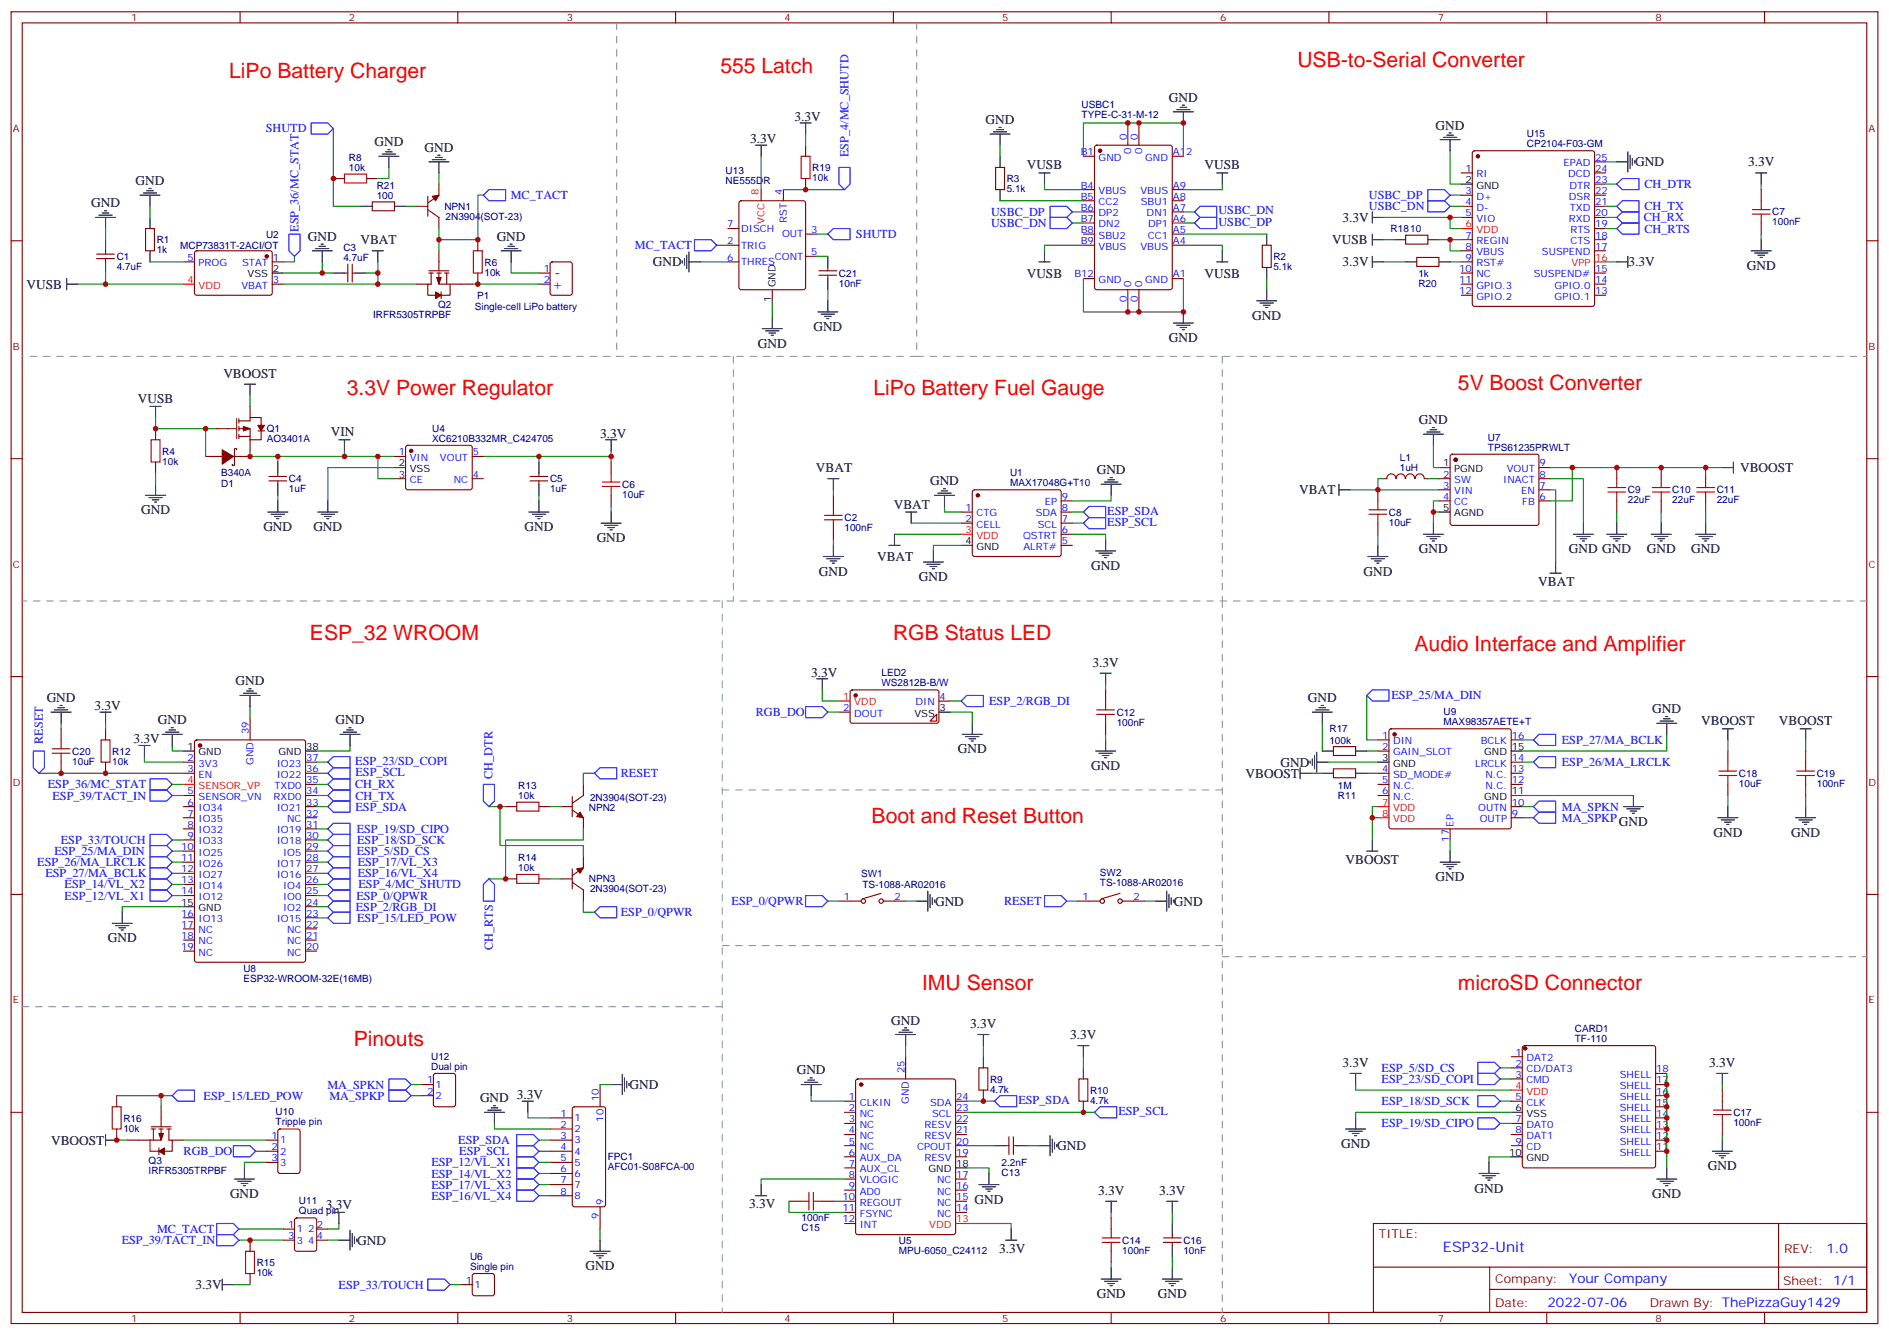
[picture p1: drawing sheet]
<svg xmlns="http://www.w3.org/2000/svg" width="600mm" height="424mm" viewBox="0 0 600 424" stroke-linecap="round" stroke-linejoin="round" font-family="sans-serif">
<defs><g id="words">
<g font-size="6.7" fill="#f00">
<text x="228.7" y="23.1">555 Latch</text>
<text x="411.9" y="21.4">USB-to-Serial Converter</text>
<text x="72.8" y="24.9">LiPo Battery Charger</text>
<text x="110.1" y="125.4">3.3V Power Regulator</text>
<text x="277.3" y="125.4">LiPo Battery Fuel Gauge</text>
<text x="462.9" y="123.7">5V Boost Converter</text>
<text x="98.4" y="203.1">ESP_32 WROOM</text>
<text x="283.5" y="203.1">RGB Status LED</text>
<text x="449.1" y="206.6">Audio Interface and Amplifier</text>
<text x="276.7" y="261.3">Boot and Reset Button</text>
<text x="292.8" y="314.2">IMU Sensor</text>
<text x="462.9" y="314.2">microSD Connector</text>
<text x="112.3" y="331.8">Pinouts</text>
</g>
<text font-size="4.6" fill="#00f" x="458.1" y="397.3">ESP32-Unit</text>
<g font-size="4.2">
<text x="371.1" y="32.3">GND</text>
<text x="252.2" y="38.3">3.3V</text>
<text x="312.9" y="39.4">GND</text>
<text x="455.8" y="41.1">GND</text>
<text x="118.9" y="46.4">GND</text>
<text x="238.1" y="45.4">3.3V</text>
<text x="134.8" y="48.1">GND</text>
<text x="326" y="53.8">VUSB</text>
<text x="382.4" y="53.8">VUSB</text>
<text x="519.1" y="52.8">GND</text>
<text x="555" y="52.8">3.3V</text>
<text x="43" y="58.7">GND</text>
<text x="28.9" y="65.8">GND</text>
<text x="426.2" y="70.4">3.3V</text>
<text x="97.7" y="76.4">GND</text>
<text x="114.4" y="77.5">VBAT</text>
<text x="157.7" y="76.4">GND</text>
<text x="423" y="77.5">VUSB</text>
<text x="207.3" y="84.5">GND</text>
<text x="326" y="88.1">VUSB</text>
<text x="382.4" y="88.1">VUSB</text>
<text x="426.2" y="84.5">3.3V</text>
<text x="517" y="84.6">3.3V</text>
<text x="554.6" y="85.6">GND</text>
<text x="8.5" y="91.6">VUSB</text>
<text x="397.6" y="101.5">GND</text>
<text x="258.2" y="105">GND</text>
<text x="240.6" y="110.3">GND</text>
<text x="371.1" y="108.6">GND</text>
<text x="70.9" y="119.8">VBOOST</text>
<text x="43.7" y="127.9">VUSB</text>
<text x="450.5" y="134.6">GND</text>
<text x="105" y="138.4">VIN</text>
<text x="190.5" y="138.9">3.3V</text>
<text x="259.1" y="149.8">VBAT</text>
<text x="552.4" y="149.8">VBOOST</text>
<text x="295.3" y="154">GND</text>
<text x="348.2" y="150.5">GND</text>
<text x="283.7" y="161.4">VBAT</text>
<text x="412.5" y="156.9">VBAT</text>
<text x="44.8" y="163.2">GND</text>
<text x="83.6" y="168.5">GND</text>
<text x="99.5" y="168.5">GND</text>
<text x="166.5" y="168.6">GND</text>
<text x="189.4" y="172.1">GND</text>
<text x="278.5" y="178.1">VBAT</text>
<text x="450.5" y="175.6">GND</text>
<text x="498.1" y="175.6">GND GND</text>
<text x="522.8" y="175.6">GND</text>
<text x="536.9" y="175.6">GND</text>
<text x="260" y="182.7">GND</text>
<text x="291.7" y="184.4">GND</text>
<text x="346.4" y="180.9">GND</text>
<text x="432.9" y="182.7">GND</text>
<text x="488.4" y="185.9">VBAT</text>
<text x="257.5" y="214.7">3.3V</text>
<text x="346.8" y="211.6">3.3V</text>
<text x="74.8" y="217.5">GND</text>
<text x="14.8" y="222.8">GND</text>
<text x="30" y="225.3">3.3V</text>
<text x="415.2" y="222.8">GND</text>
<text x="524.6" y="226.3">GND</text>
<text x="50.1" y="229.8">GND</text>
<text x="106.5" y="229.8">GND</text>
<text x="540.1" y="230.2">VBOOST</text>
<text x="564.8" y="230.2">VBOOST</text>
<text x="42.3" y="235.9">3.3V</text>
<text x="304.1" y="239.1">GND</text>
<text x="346.4" y="244.4">GND</text>
<text x="406.6" y="243.3">GND</text>
<text x="395.5" y="246.8">VBOOST</text>
<text x="514" y="262">GND</text>
<text x="544" y="265.6">GND</text>
<text x="568.7" y="265.6">GND</text>
<text x="427.2" y="274">VBOOST</text>
<text x="455.8" y="279.7">GND</text>
<text x="296.9" y="287.4">GND</text>
<text x="372.7" y="287.4">GND</text>
<text x="34.2" y="299.1">GND</text>
<text x="282.9" y="325.1">GND</text>
<text x="308" y="326.2">3.3V</text>
<text x="339.8" y="329.7">3.3V</text>
<text x="252.9" y="340.9">GND</text>
<text x="426.2" y="338.6">3.3V</text>
<text x="542.6" y="338.6">3.3V</text>
<text x="199.8" y="345.6">GND</text>
<text x="152.4" y="349.8">GND</text>
<text x="164" y="348.8">3.3V</text>
<text x="16.2" y="363.3">VBOOST</text>
<text x="335.7" y="365">GND</text>
<text x="425.8" y="364.4">GND</text>
<text x="542.2" y="371.4">GND</text>
<text x="73" y="380.2">GND</text>
<text x="103.4" y="383.6">3.3V</text>
<text x="237.9" y="383.4">3.3V</text>
<text x="309.4" y="382">GND</text>
<text x="348.6" y="379.1">3.3V</text>
<text x="368" y="379.1">3.3V</text>
<text x="468.1" y="378.5">GND</text>
<text x="524.6" y="380.2">GND</text>
<text x="113.4" y="395">GND</text>
<text x="317.2" y="397.5">3.3V</text>
<text x="185.9" y="403.2">GND</text>
<text x="62" y="409.1">3.3V</text>
<text x="348.2" y="412">GND</text>
<text x="367.6" y="412">GND</text>
</g>
<g font-size="4.2" fill="#00f">
<text x="176" y="88.1">-</text>
<text x="175.3" y="91.6">+</text>
<text x="579.8" y="397.5">1.0</text>
<text x="498.2" y="407.1">Your Company</text>
<text x="491.3" y="414.9">2022-07-06</text>
</g>
<g font-size="3.9" fill="#00f">
<text x="84.4" y="42">SHUTD</text>
<text x="269.4" y="49.9" transform="rotate(-90 269.4 49.9)">ESP_4/MC_SHUTD</text>
<text x="522.1" y="59.7">CH_DTR</text>
<text x="162.2" y="63.2">MC_TACT</text>
<text x="434.6" y="63.2">USBC_DP</text>
<text x="314.7" y="68.5">USBC_DP</text>
<text x="386.8" y="68">USBC_DN</text>
<text x="386.8" y="71.6">USBC_DP</text>
<text x="434.6" y="66.7">USBC_DN</text>
<text x="521.9" y="70.2">CH_RX</text>
<text x="522.1" y="66.7">CH_TX</text>
<text x="94.8" y="73.6" transform="rotate(-90 94.8 73.6)">ESP_36/MC_STAT</text>
<text x="271.7" y="75.6">SHUTD</text>
<text x="314.7" y="72">USBC_DN</text>
<text x="522.1" y="73.8">CH_RTS</text>
<text x="201.6" y="79">MC_TACT</text>
<text x="351.5" y="163.3">ESP_SDA</text>
<text x="351.5" y="166.8">ESP_SCL</text>
<text x="441.8" y="222">ESP_25/MA_DIN</text>
<text x="240" y="227.3">RGB_DO</text>
<text x="314" y="223.7">ESP_2/RGB_DI</text>
<text x="13.6" y="236.1" transform="rotate(-90 13.6 236.1)">RESET</text>
<text x="495.9" y="236.1">ESP_27/MA_BCLK</text>
<text x="112.8" y="242.8">ESP_23/SD_COPI</text>
<text x="495.9" y="243.1">ESP_26/MA_LRCLK</text>
<text x="15.2" y="250.2">ESP_36/MC_STAT</text>
<text x="112.7" y="250.2">CH_RX</text>
<text x="112.9" y="246.3">ESP_SCL</text>
<text x="156.4" y="247.2" transform="rotate(-90 156.4 247.2)">CH_DTR</text>
<text x="197.1" y="246.7">RESET</text>
<text x="16.7" y="253.7">ESP_39/TACT_IN</text>
<text x="112.9" y="253.7">CH_TX</text>
<text x="112.9" y="257.2">ESP_SDA</text>
<text x="495.9" y="257.2">MA_SPKN</text>
<text x="495.9" y="260.8">MA_SPKP</text>
<text x="19.3" y="267.8">ESP_33/TOUCH</text>
<text x="113.3" y="264.3">ESP_19/SD_CIPO</text>
<text x="113.4" y="267.8">ESP_18/SD_SCK</text>
<text x="11.8" y="274.9">ESP_26/MA_LRCLK</text>
<text x="17.3" y="271.4">ESP_25/MA_DIN</text>
<text x="113.2" y="271.4">ESP_5/SD_CS</text>
<text x="113.6" y="274.9">ESP_17/VL_X3</text>
<text x="14.4" y="278.4">ESP_27/MA_BCLK</text>
<text x="20.5" y="282">ESP_14/VL_X2</text>
<text x="113.6" y="278.4">ESP_16/VL_X4</text>
<text x="113.8" y="281.9">ESP_4/MC_SHUTD</text>
<text x="20.5" y="285.5">ESP_12/VL_X1</text>
<text x="113.1" y="285.5">ESP_0/QPWR</text>
<text x="232.3" y="287.2">ESP_0/QPWR</text>
<text x="318.8" y="287.2">RESET</text>
<text x="113" y="289">ESP_2/RGB_DI</text>
<text x="113.4" y="292.5">ESP_15/LED_POW</text>
<text x="197.1" y="290.8">ESP_0/QPWR</text>
<text x="156.5" y="301.5" transform="rotate(-90 156.5 301.5)">CH_RTS</text>
<text x="438.6" y="340.1">ESP_5/SD_CS</text>
<text x="103.9" y="345.4">MA_SPKN</text>
<text x="438.6" y="343.7">ESP_23/SD_COPI</text>
<text x="64.6" y="348.9">ESP_15/LED_POW</text>
<text x="104.6" y="349">MA_SPKP</text>
<text x="323.3" y="350.3">ESP_SDA</text>
<text x="355.1" y="353.8">ESP_SCL</text>
<text x="438.6" y="350.7">ESP_18/SD_SCK</text>
<text x="438.6" y="357.8">ESP_19/SD_CIPO</text>
<text x="145.5" y="363.1">ESP_SDA</text>
<text x="58.3" y="366.6">RGB_DO</text>
<text x="136.9" y="370.1">ESP_12/VL_X1</text>
<text x="145.8" y="366.6">ESP_SCL</text>
<text x="136.9" y="373.7">ESP_14/VL_X2</text>
<text x="136.9" y="377.2">ESP_17/VL_X3</text>
<text x="136.9" y="380.7">ESP_16/VL_X4</text>
<text x="38.6" y="394.8">ESP_39/TACT_IN</text>
<text x="49.9" y="391.3">MC_TACT</text>
<text x="107.5" y="408.9">ESP_33/TOUCH</text>
</g>
<g font-size="3.9" fill="#800">
<text x="437.8" y="392.9">TITLE:</text>
<text x="566.4" y="397.5">REV:</text>
<text x="474.7" y="407.1">Company:</text>
<text x="566.1" y="407.7">Sheet: 1/1</text>
<text x="474.7" y="414.7">Date:</text>
<text x="523.7" y="414.8">Drawn By: ThePizzaGuy1429</text>
</g>
<g font-size="3.2" fill="#800">
<text x="41.6" y="6.7">1</text>
<text x="110.8" y="6.7">2</text>
<text x="179.9" y="6.7">3</text>
<text x="249.1" y="6.7">4</text>
<text x="318.2" y="6.7">5</text>
<text x="387.3" y="6.7">6</text>
<text x="456.5" y="6.7">7</text>
<text x="525.6" y="6.7">8</text>
<text x="4.1" y="41.8">A</text>
<text x="593.2" y="41.8">A</text>
<text x="4.1" y="111">B</text>
<text x="593.2" y="111">B</text>
<text x="4.1" y="180.1">C</text>
<text x="593.2" y="180.1">C</text>
<text x="4.1" y="249.3">D</text>
<text x="593.2" y="249.3">D</text>
<text x="4.1" y="318.4">E</text>
<text x="593.2" y="318.4">E</text>
<text x="41.6" y="419.5">1</text>
<text x="110.8" y="419.5">2</text>
<text x="179.9" y="419.5">3</text>
<text x="249.1" y="419.5">4</text>
<text x="318.2" y="419.5">5</text>
<text x="387.3" y="419.5">6</text>
<text x="456.5" y="419.5">7</text>
<text x="525.6" y="419.5">8</text>
</g>
<g font-size="3.2" fill="#000080">
<text x="343.4" y="34.2">USBC1</text>
<text x="343.4" y="37.4">TYPE-C-31-M-12</text>
<text x="484.7" y="46.6">CP2104-F03-GM</text>
<text x="484.7" y="43.4">U15</text>
<text x="110.8" y="51">R8</text>
<text x="110.8" y="54.2">10k</text>
<text x="119.6" y="59.8">R21</text>
<text x="230.4" y="58.4">NE555DR</text>
<text x="230.4" y="55.2">U13</text>
<text x="257.9" y="57.4">10k</text>
<text x="257.9" y="54.3">R19</text>
<text x="319.6" y="57.8">R3</text>
<text x="119.6" y="63">100</text>
<text x="319.6" y="61">5.1k</text>
<text x="141.1" y="66.6">NPN1</text>
<text x="141.5" y="69.8">2N3904(SOT-23)</text>
<text x="562.7" y="71.5">100nF</text>
<text x="562.7" y="68.4">C7</text>
<text x="49.7" y="77.2">R1</text>
<text x="84.5" y="75.4">U2</text>
<text x="441.5" y="73.7">R1810</text>
<text x="37" y="82.5">C1</text>
<text x="49.7" y="80.4">1k</text>
<text x="57.2" y="79">MCP73831T-2ACI/OT</text>
<text x="109" y="82.8">4.7uF</text>
<text x="109" y="79.6">C3</text>
<text x="404.3" y="82.5">R2</text>
<text x="37" y="85.7">4.7uF</text>
<text x="153.8" y="87.4">10k</text>
<text x="153.8" y="84.3">R6</text>
<text x="266.3" y="87.8">C21</text>
<text x="404.3" y="85.7">5.1k</text>
<text x="450.3" y="88.1">1k</text>
<text x="151.4" y="94.8">P1</text>
<text x="266.3" y="90.9">10nF</text>
<text x="450.3" y="91.2">R20</text>
<text x="118.4" y="101">IRFR5305TRPBF</text>
<text x="139.1" y="97.7">Q2</text>
<text x="150.7" y="98.4">Single-cell LiPo battery</text>
<text x="84.7" y="137.2">Q1</text>
<text x="137.2" y="137">U4</text>
<text x="84.7" y="140.4">AO3401A</text>
<text x="137.2" y="140.1">XC6210B332MR_C424705</text>
<text x="472.4" y="143.1">TPS61235PRWLT</text>
<text x="472.4" y="140">U7</text>
<text x="51.5" y="147.4">10k</text>
<text x="51.5" y="144.2">R4</text>
<text x="444.4" y="149.3">1uH</text>
<text x="444.4" y="146.1">L1</text>
<text x="70.2" y="151.2">B340A</text>
<text x="70.2" y="154.4">D1</text>
<text x="91.7" y="153.1">C4</text>
<text x="174.6" y="153.1">C5</text>
<text x="197.6" y="154.8">C6</text>
<text x="320.7" y="154.3">MAX17048G+T10</text>
<text x="320.7" y="151.2">U1</text>
<text x="91.7" y="156.2">1uF</text>
<text x="174.6" y="156.2">1uF</text>
<text x="197.6" y="158">10uF</text>
<text x="516.8" y="159.7">22uF</text>
<text x="516.8" y="156.6">C9</text>
<text x="530.9" y="159.7">22uF</text>
<text x="530.9" y="156.6">C10</text>
<text x="545" y="159.7">22uF</text>
<text x="545" y="156.6">C11</text>
<text x="268.1" y="165.4">C2</text>
<text x="441" y="166.8">10uF</text>
<text x="441" y="163.6">C8</text>
<text x="268.1" y="168.5">100nF</text>
<text x="279.9" y="214.5">LED2</text>
<text x="279.9" y="217.7">WS2812B-B/W</text>
<text x="354.5" y="227.1">C12</text>
<text x="458.3" y="226.9">U9</text>
<text x="354.5" y="230.3">100nF</text>
<text x="422.1" y="232.4">R17</text>
<text x="458.3" y="230">MAX98357AETE+T</text>
<text x="22.9" y="239.5">C20</text>
<text x="35.6" y="239.5">R12</text>
<text x="422.1" y="236">100k</text>
<text x="22.9" y="242.7">10uF</text>
<text x="35.6" y="242.7">10k</text>
<text x="164.5" y="250.3">R13</text>
<text x="424.8" y="250.3">1M</text>
<text x="552.1" y="249.7">10uF</text>
<text x="552.1" y="246.5">C18</text>
<text x="576.8" y="249.7">100nF</text>
<text x="576.8" y="246.5">C19</text>
<text x="164.5" y="253.5">10k</text>
<text x="186.9" y="257.3">NPN2</text>
<text x="187.3" y="254.1">2N3904(SOT-23)</text>
<text x="424.8" y="253.5">R11</text>
<text x="164.5" y="273.3">R14</text>
<text x="164.5" y="276.4">10k</text>
<text x="186.9" y="280">NPN3</text>
<text x="273.4" y="278.2">SW1</text>
<text x="273.8" y="281.8">TS-1088-AR02016</text>
<text x="349.2" y="281.2">TS-1088-AR02016</text>
<text x="349.2" y="278">SW2</text>
<text x="187.3" y="283.2">2N3904(SOT-23)</text>
<text x="77.3" y="311.6">ESP32-WROOM-32E(16MB)</text>
<text x="77.3" y="308.5">U8</text>
<text x="500" y="327.5">CARD1</text>
<text x="500" y="330.6">TF-110</text>
<text x="136.9" y="339.5">Dual pin</text>
<text x="136.9" y="336.3">U12</text>
<text x="314.3" y="346.7">4.7k</text>
<text x="314.3" y="343.6">R9</text>
<text x="346.1" y="347.1">R10</text>
<text x="87.5" y="354">U10</text>
<text x="346.1" y="350.3">4.7k</text>
<text x="39.2" y="359.1">10k</text>
<text x="39.2" y="355.9">R16</text>
<text x="87.5" y="357.1">Tripple pin</text>
<text x="550.3" y="357.3">100nF</text>
<text x="550.3" y="354.1">C17</text>
<text x="47.2" y="369.3">Q3</text>
<text x="193" y="371.3">AFC01-S08FCA-00</text>
<text x="193" y="368.2">FPC1</text>
<text x="318" y="369.9">2.2nF</text>
<text x="47.2" y="372.6">IRFR5305TRPBF</text>
<text x="318" y="373.1">C13</text>
<text x="94.9" y="382.1">U11</text>
<text x="94.9" y="385.3">Quad pin</text>
<text x="254.5" y="387.6">100nF</text>
<text x="254.5" y="390.7">C15</text>
<text x="285.4" y="394.7">U5</text>
<text x="356.3" y="394.7">C14</text>
<text x="375.7" y="394.7">C16</text>
<text x="81.5" y="401.8">R15</text>
<text x="149.2" y="399.7">U6</text>
<text x="285.4" y="398">MPU-6050_C24112</text>
<text x="356.3" y="397.9">100nF</text>
<text x="375.7" y="397.9">10nF</text>
<text x="81.5" y="404.9">10k</text>
<text x="149.2" y="402.9">Single pin</text>
</g>
<g font-size="3.2" fill="#00f">
<text x="357.7" y="44.3" transform="rotate(-90 357.7 44.3)">0</text>
<text x="361.2" y="44.3" transform="rotate(-90 361.2 44.3)">0</text>
<text x="343.1" y="49.2">B1</text>
<text x="348.8" y="51">GND</text>
<text x="359.1" y="48.8" transform="rotate(-90 359.1 48.8)">0</text>
<text x="362.7" y="48.8" transform="rotate(-90 362.7 48.8)">0</text>
<text x="363.6" y="51">GND</text>
<text x="372.4" y="49.2">A12</text>
<text x="496.4" y="52.8">EPAD</text>
<text x="506.4" y="51">25</text>
<text x="343.1" y="59.8">B4</text>
<text x="372.4" y="59.8">A9</text>
<text x="465.2" y="54.5">1</text>
<text x="468.7" y="56.3">RI</text>
<text x="497.8" y="56.3">DCD</text>
<text x="498.3" y="59.8">DTR</text>
<text x="506.4" y="58.1">23</text>
<text x="506.4" y="54.5">24</text>
<text x="248.4" y="61.9" transform="rotate(-90 248.4 61.9)">4</text>
<text x="343.1" y="63.4">B5</text>
<text x="348.8" y="61.6">VBUS</text>
<text x="348.8" y="65.1">CC2</text>
<text x="362" y="61.6">VBUS</text>
<text x="362.2" y="65.1">SBU1</text>
<text x="372.4" y="63.4">A8</text>
<text x="465.2" y="61.6">3</text>
<text x="465.2" y="65.1">4</text>
<text x="468.7" y="63.4">D+</text>
<text x="498.1" y="63.4">DSR</text>
<text x="506.4" y="65.1">21</text>
<text x="506.4" y="61.6">22</text>
<text x="249.8" y="70.7" transform="rotate(-90 249.8 70.7)">RST</text>
<text x="343.1" y="66.9">B6</text>
<text x="343.1" y="70.4">B7</text>
<text x="348.8" y="68.7">DP2</text>
<text x="364" y="68.7">DN1</text>
<text x="372.4" y="70.4">A6</text>
<text x="372.4" y="66.9">A7</text>
<text x="465.2" y="68.7">5</text>
<text x="468.7" y="66.9">D-</text>
<text x="468.7" y="70.4">VIO</text>
<text x="498.1" y="70.4">RXD</text>
<text x="498.4" y="66.9">TXD</text>
<text x="506.4" y="68.7">20</text>
<text x="230.8" y="72.2">7</text>
<text x="230.8" y="77.5">2</text>
<text x="235.3" y="73.6">DISCH</text>
<text x="248.3" y="75.4">OUT</text>
<text x="257.5" y="73.9">3</text>
<text x="343.1" y="73.9">B8</text>
<text x="343.1" y="77.5">B9</text>
<text x="348.8" y="72.2">DN2</text>
<text x="348.8" y="75.7">SBU2</text>
<text x="364.4" y="75.7">CC1</text>
<text x="364.5" y="72.2">DP1</text>
<text x="372.4" y="77.5">A4</text>
<text x="372.4" y="73.9">A5</text>
<text x="465.2" y="75.7">7</text>
<text x="468.7" y="77.5">REGIN</text>
<text x="498.6" y="77.5">CTS</text>
<text x="498.6" y="73.9">RTS</text>
<text x="506.4" y="75.7">18</text>
<text x="506.4" y="72.2">19</text>
<text x="59.5" y="82.8">5</text>
<text x="86.6" y="82.8">1</text>
<text x="230.8" y="82.8">6</text>
<text x="235.3" y="78.9">TRIG</text>
<text x="246" y="82.4">CONT</text>
<text x="257.5" y="81">5</text>
<text x="348.8" y="79.2">VBUS</text>
<text x="362" y="79.2">VBUS</text>
<text x="465.2" y="79.2">8</text>
<text x="465.2" y="82.8">9</text>
<text x="468.7" y="81">VBUS</text>
<text x="489.5" y="81">SUSPEND</text>
<text x="506.4" y="79.2">17</text>
<text x="63" y="84.5">PROG</text>
<text x="76.9" y="84.5">STAT</text>
<text x="86.6" y="89.8">3</text>
<text x="172.6" y="86.3">1</text>
<text x="172.6" y="89.8">2</text>
<text x="235.3" y="84.2">THRES</text>
<text x="341.1" y="88.1">B12</text>
<text x="348.8" y="89.8">GND</text>
<text x="363.6" y="89.8">GND</text>
<text x="372.4" y="88.1">A1</text>
<text x="463.2" y="86.3">10</text>
<text x="463.2" y="89.8">11</text>
<text x="468.7" y="84.5">RST#</text>
<text x="468.7" y="88.1">NC</text>
<text x="486.9" y="88.1">SUSPEND#</text>
<text x="506.4" y="89.8">14</text>
<text x="506.4" y="86.3">15</text>
<text x="76.7" y="91.6">VBAT</text>
<text x="357.7" y="95.7" transform="rotate(-90 357.7 95.7)">0</text>
<text x="359.1" y="91.2" transform="rotate(-90 359.1 91.2)">0</text>
<text x="361.2" y="95.7" transform="rotate(-90 361.2 95.7)">0</text>
<text x="362.7" y="91.2" transform="rotate(-90 362.7 91.2)">0</text>
<text x="463.2" y="93.3">12</text>
<text x="468.7" y="91.6">GPIO.3</text>
<text x="468.7" y="95.1">GPIO.2</text>
<text x="493.6" y="95.1">GPIO.1</text>
<text x="493.6" y="91.6">GPIO.0</text>
<text x="506.4" y="93.3">13</text>
<text x="126.6" y="144.5">1</text>
<text x="130.1" y="146.3">VIN</text>
<text x="139.7" y="146.3">VOUT</text>
<text x="150.1" y="144.5">5</text>
<text x="478.3" y="149.8">VOUT</text>
<text x="488.8" y="148">9</text>
<text x="126.6" y="151.6">3</text>
<text x="130.1" y="153.3">CE</text>
<text x="144" y="153.3">NC</text>
<text x="150.1" y="151.6">4</text>
<text x="458.2" y="151.6">2</text>
<text x="458.2" y="155.1">3</text>
<text x="461.7" y="153.3">SW</text>
<text x="477.2" y="153.3">INACT</text>
<text x="488.8" y="155.1">7</text>
<text x="488.8" y="151.6">8</text>
<text x="331.7" y="160.4">EP</text>
<text x="337.1" y="158.6">9</text>
<text x="458.2" y="158.6">4</text>
<text x="461.7" y="156.8">VIN</text>
<text x="461.7" y="160.4">CC</text>
<text x="482.9" y="156.8">EN</text>
<text x="483.3" y="160.4">FB</text>
<text x="488.8" y="158.6">6</text>
<text x="306.5" y="162.1">1</text>
<text x="306.5" y="165.7">2</text>
<text x="310" y="163.9">CTG</text>
<text x="310" y="167.4">CELL</text>
<text x="328.8" y="163.9">SDA</text>
<text x="329.4" y="167.4">SCL</text>
<text x="337.1" y="165.7">7</text>
<text x="337.1" y="162.1">8</text>
<text x="324.8" y="171">QSTRT</text>
<text x="337.1" y="172.7">5</text>
<text x="337.1" y="169.2">6</text>
<text x="324.9" y="174.5">ALRT#</text>
<text x="267.7" y="225.6">2</text>
<text x="271.2" y="227.4">DOUT</text>
<text x="290.6" y="223.9">DIN</text>
<text x="298.3" y="222.1">4</text>
<text x="79" y="233" transform="rotate(-90 79 233)">39</text>
<text x="438.8" y="234.5">1</text>
<text x="438.8" y="238">2</text>
<text x="442.3" y="236.2">DIN</text>
<text x="442.3" y="239.7">GAIN_SLOT</text>
<text x="470.1" y="236.2">BCLK</text>
<text x="480" y="234.5">16</text>
<text x="59.5" y="241.5">2</text>
<text x="59.5" y="245">3</text>
<text x="63" y="243.3">3V3</text>
<text x="80.4" y="242.8" transform="rotate(-90 80.4 242.8)">GND</text>
<text x="87.8" y="243.3">IO23</text>
<text x="97.2" y="245">36</text>
<text x="97.2" y="241.5">37</text>
<text x="438.8" y="245">4</text>
<text x="468.3" y="243.3">LRCLK</text>
<text x="480" y="245">13</text>
<text x="480" y="241.5">14</text>
<text x="63" y="246.8">EN</text>
<text x="87.1" y="250.3">TXD0</text>
<text x="87.8" y="246.8">IO22</text>
<text x="97.2" y="248.6">35</text>
<text x="438.8" y="248.6">5</text>
<text x="442.3" y="246.8">SD_MODE#</text>
<text x="442.3" y="250.3">N.C.</text>
<text x="471.6" y="250.3">N.C.</text>
<text x="471.6" y="246.8">N.C.</text>
<text x="480" y="248.6">12</text>
<text x="59.5" y="252.1">5</text>
<text x="59.5" y="255.6">6</text>
<text x="63" y="253.9">SENSOR_VN</text>
<text x="63" y="257.4">IO34</text>
<text x="86.9" y="253.9">RXD0</text>
<text x="87.8" y="257.4">IO21</text>
<text x="97.2" y="255.6">33</text>
<text x="97.2" y="252.1">34</text>
<text x="438.8" y="252.1">6</text>
<text x="442.3" y="253.9">N.C.</text>
<text x="469.3" y="257.4">OUTN</text>
<text x="480" y="255.6">10</text>
<text x="59.5" y="259.2">7</text>
<text x="59.5" y="262.7">8</text>
<text x="63" y="260.9">IO35</text>
<text x="91.1" y="260.9">NC</text>
<text x="97.2" y="262.7">31</text>
<text x="97.2" y="259.2">32</text>
<text x="461.4" y="262.3" transform="rotate(-90 461.4 262.3)">EP</text>
<text x="469.8" y="260.9">OUTP</text>
<text x="480" y="259.2">9</text>
<text x="57.5" y="269.7">10</text>
<text x="59.5" y="266.2">9</text>
<text x="63" y="264.4">IO32</text>
<text x="63" y="268">IO33</text>
<text x="87.8" y="268">IO18</text>
<text x="87.8" y="264.4">IO19</text>
<text x="97.2" y="269.7">29</text>
<text x="97.2" y="266.2">30</text>
<text x="460" y="267.1" transform="rotate(-90 460 267.1)">17</text>
<text x="57.5" y="273.3">11</text>
<text x="63" y="271.5">IO25</text>
<text x="63" y="275">IO26</text>
<text x="87.8" y="275">IO17</text>
<text x="89.9" y="271.5">IO5</text>
<text x="97.2" y="273.3">28</text>
<text x="57.5" y="276.8">12</text>
<text x="57.5" y="280.3">13</text>
<text x="63" y="278.6">IO27</text>
<text x="87.8" y="278.6">IO16</text>
<text x="97.2" y="280.3">26</text>
<text x="97.2" y="276.8">27</text>
<text x="57.5" y="283.8">14</text>
<text x="63" y="282.1">IO14</text>
<text x="63" y="285.6">IO12</text>
<text x="89.9" y="285.6">IO0</text>
<text x="89.9" y="282.1">IO4</text>
<text x="97.2" y="287.4">24</text>
<text x="97.2" y="283.8">25</text>
<text x="267.9" y="285.6">1</text>
<text x="284" y="285.6">2</text>
<text x="343.7" y="285.6">1</text>
<text x="359.8" y="285.6">2</text>
<text x="57.5" y="290.9">16</text>
<text x="63" y="292.7">IO13</text>
<text x="87.8" y="292.7">IO15</text>
<text x="89.9" y="289.1">IO2</text>
<text x="97.2" y="290.9">23</text>
<text x="57.5" y="294.4">17</text>
<text x="57.5" y="298">18</text>
<text x="63" y="296.2">NC</text>
<text x="63" y="299.7">NC</text>
<text x="91.1" y="299.7">NC</text>
<text x="91.1" y="296.2">NC</text>
<text x="97.2" y="298">21</text>
<text x="97.2" y="294.4">22</text>
<text x="57.5" y="301.5">19</text>
<text x="63" y="303.2">NC</text>
<text x="91.1" y="303.2">NC</text>
<text x="97.2" y="301.5">20</text>
<text x="481.1" y="335">1</text>
<text x="287.2" y="340.6" transform="rotate(-90 287.2 340.6)">25</text>
<text x="481.1" y="338.5">2</text>
<text x="484.6" y="336.8">DAT2</text>
<text x="484.6" y="340.3">CD/DAT3</text>
<text x="525.8" y="340.3">18</text>
<text x="135.6" y="343.8">1</text>
<text x="135.6" y="347.3">2</text>
<text x="138.3" y="345.2">1</text>
<text x="481.1" y="342.1">3</text>
<text x="484.6" y="343.8">CMD</text>
<text x="514.2" y="345.6">SHELL</text>
<text x="514.2" y="342.1">SHELL</text>
<text x="525.8" y="347.3">16</text>
<text x="525.8" y="343.8">17</text>
<text x="138.3" y="348.8">2</text>
<text x="190.1" y="349.5" transform="rotate(-90 190.1 349.5)">10</text>
<text x="269.4" y="349.1">1</text>
<text x="269.4" y="352.6">2</text>
<text x="272.9" y="350.9">CLKIN</text>
<text x="288.6" y="350.4" transform="rotate(-90 288.6 350.4)">GND</text>
<text x="295.3" y="350.9">SDA</text>
<text x="303.6" y="352.6">23</text>
<text x="303.6" y="349.1">24</text>
<text x="481.1" y="349.1">5</text>
<text x="484.6" y="350.9">CLK</text>
<text x="514.2" y="352.6">SHELL</text>
<text x="514.2" y="349.1">SHELL</text>
<text x="525.8" y="350.9">15</text>
<text x="177.9" y="354.4">1</text>
<text x="177.9" y="357.9">2</text>
<text x="182.4" y="355.8">1</text>
<text x="182.4" y="359.3">2</text>
<text x="191.6" y="356" transform="rotate(-90 191.6 356)">10</text>
<text x="269.4" y="356.2">3</text>
<text x="269.4" y="359.7">4</text>
<text x="272.9" y="354.4">NC</text>
<text x="272.9" y="357.9">NC</text>
<text x="293.5" y="357.9">RESV</text>
<text x="295.9" y="354.4">SCL</text>
<text x="303.6" y="359.7">21</text>
<text x="303.6" y="356.2">22</text>
<text x="481.1" y="356.2">7</text>
<text x="481.1" y="359.7">8</text>
<text x="484.6" y="357.9">DAT0</text>
<text x="514.2" y="359.7">SHELL</text>
<text x="514.2" y="356.2">SHELL</text>
<text x="525.8" y="357.9">13</text>
<text x="525.8" y="354.4">14</text>
<text x="86.2" y="361.5">1</text>
<text x="86.2" y="365">2</text>
<text x="88.9" y="362.9">1</text>
<text x="177.9" y="361.5">3</text>
<text x="177.9" y="365">4</text>
<text x="182.4" y="362.9">3</text>
<text x="269.4" y="363.2">5</text>
<text x="272.9" y="361.5">NC</text>
<text x="272.9" y="365">NC</text>
<text x="291.2" y="365">CPOUT</text>
<text x="293.5" y="361.5">RESV</text>
<text x="303.6" y="363.2">20</text>
<text x="481.1" y="363.2">9</text>
<text x="484.6" y="361.5">DAT1</text>
<text x="484.6" y="365">CD</text>
<text x="514.2" y="363.2">SHELL</text>
<text x="525.8" y="365">11</text>
<text x="525.8" y="361.5">12</text>
<text x="86.2" y="368.5">3</text>
<text x="88.9" y="366.4">2</text>
<text x="88.9" y="369.9">3</text>
<text x="177.9" y="368.5">5</text>
<text x="182.4" y="366.4">4</text>
<text x="182.4" y="369.9">5</text>
<text x="269.4" y="366.7">6</text>
<text x="269.4" y="370.3">7</text>
<text x="272.9" y="368.5">AUX_DA</text>
<text x="293.5" y="368.5">RESV</text>
<text x="303.6" y="366.7">19</text>
<text x="514.2" y="366.7">SHELL</text>
<text x="177.9" y="372">6</text>
<text x="177.9" y="375.6">7</text>
<text x="182.4" y="373.5">6</text>
<text x="182.4" y="377">7</text>
<text x="269.4" y="373.8">8</text>
<text x="269.4" y="377.3">9</text>
<text x="272.9" y="372">AUX_CL</text>
<text x="272.9" y="375.6">VLOGIC</text>
<text x="297.5" y="375.6">NC</text>
<text x="303.6" y="377.3">16</text>
<text x="303.6" y="373.8">17</text>
<text x="177.9" y="379.1">8</text>
<text x="182.4" y="380.5">8</text>
<text x="191.6" y="382.3" transform="rotate(-90 191.6 382.3)">9</text>
<text x="267.4" y="380.9">10</text>
<text x="272.9" y="379.1">AD0</text>
<text x="272.9" y="382.6">REGOUT</text>
<text x="297.5" y="382.6">NC</text>
<text x="297.5" y="379.1">NC</text>
<text x="303.6" y="380.9">15</text>
<text x="91.5" y="389.7">1</text>
<text x="100.5" y="389.7">2</text>
<text x="190.1" y="386.8" transform="rotate(-90 190.1 386.8)">9</text>
<text x="267.4" y="384.4">11</text>
<text x="267.4" y="387.9">12</text>
<text x="272.9" y="386.2">FSYNC</text>
<text x="272.9" y="389.7">INT</text>
<text x="297.5" y="386.2">NC</text>
<text x="303.6" y="384.4">14</text>
<text x="91.5" y="393.2">3</text>
<text x="94.2" y="391.1">1</text>
<text x="94.2" y="394.6">3</text>
<text x="97.8" y="391.1">2</text>
<text x="97.8" y="394.6">4</text>
<text x="100.5" y="393.2">4</text>
<text x="147.9" y="407.3">1</text>
<text x="150.6" y="408.7">1</text>
</g>
<g font-size="3.2">
<text x="465.2" y="58.1">2</text>
<text x="468.7" y="59.8">GND</text>
<text x="78.6" y="88.1">VSS</text>
<text x="86.6" y="86.3">2</text>
<text x="244.8" y="95.7" transform="rotate(-90 244.8 95.7)">1</text>
<text x="246.2" y="91.2" transform="rotate(-90 246.2 91.2)">GND</text>
<text x="126.6" y="148">2</text>
<text x="130.1" y="149.8">VSS</text>
<text x="458.2" y="148">1</text>
<text x="461.7" y="149.8">PGND</text>
<text x="458.2" y="162.1">5</text>
<text x="461.7" y="163.9">AGND</text>
<text x="306.5" y="172.7">4</text>
<text x="310" y="174.5">GND</text>
<text x="290.3" y="227.4">VSS</text>
<text x="298.3" y="225.6">3</text>
<text x="59.5" y="238">1</text>
<text x="63" y="239.7">GND</text>
<text x="88.4" y="239.7">GND</text>
<text x="97.2" y="238">38</text>
<text x="471.2" y="239.7">GND</text>
<text x="480" y="238">15</text>
<text x="438.8" y="241.5">3</text>
<text x="442.3" y="243.3">GND</text>
<text x="471.2" y="253.9">GND</text>
<text x="480" y="252.1">11</text>
<text x="57.5" y="287.4">15</text>
<text x="63" y="289.1">GND</text>
<text x="481.1" y="352.6">6</text>
<text x="484.6" y="354.4">VSS</text>
<text x="303.6" y="370.3">18</text>
<text x="479.1" y="366.7">10</text>
<text x="484.6" y="368.5">GND</text>
<text x="294.8" y="372">GND</text>
</g>
<g font-size="3.2" fill="#f00">
<text x="240.8" y="61.8" transform="rotate(-90 240.8 61.8)">8</text>
<text x="242.7" y="71" transform="rotate(-90 242.7 71)">VCC</text>
<text x="465.2" y="72.2">6</text>
<text x="468.7" y="73.9">VDD</text>
<text x="506.4" y="82.8">16</text>
<text x="59.5" y="89.8">4</text>
<text x="498.9" y="84.5">VPP</text>
<text x="63" y="91.6">VDD</text>
<text x="306.5" y="169.2">3</text>
<text x="310" y="171">VDD</text>
<text x="267.7" y="222.1">1</text>
<text x="271.2" y="223.9">VDD</text>
<text x="59.5" y="248.6">4</text>
<text x="63" y="250.3">SENSOR_VP</text>
<text x="438.8" y="255.6">7</text>
<text x="442.3" y="257.4">VDD</text>
<text x="438.8" y="259.2">8</text>
<text x="442.3" y="260.9">VDD</text>
<text x="481.1" y="345.6">4</text>
<text x="484.6" y="347.3">VDD</text>
<text x="295" y="389.7">VDD</text>
<text x="303.6" y="387.9">13</text>
</g>
</g></defs>
<g fill="none" stroke="#870000" stroke-width=".35">
<path d="M3.5 3.7h592.7v416.3h-592.7zM7.1 7.3h585.6v409.2h-585.6zM76.2 3.7v3.6M145.3 3.7v3.6M214.5 3.7v3.6M283.6 3.7v3.6M352.8 3.7v3.6M421.9 3.7v3.6M491.1 3.7v3.6M560.2 3.7v3.6M358.1 39v7.1M361.6 39v7.1"/>
<path d="M105.8 56.7h3.6M116.4 56.7h3.5M139.3 58.4v3.5l-3.5 2.5M255.8 46.1v3.5M255.8 56.7v3.5M316.1 53.1h2.8v7.1h-2.8zM344 49.6h3.5M347.7 46.3l.5-.2h23.3l.6 .4 .1 44.7-.5 .7h-23.5l-.7-.4v-44.7zM372.2 49.6h3.5M463.9 54.9h3.5M467.7 48l.4-.2h37.4l.5 .2 .2 .5v48l-.2 .5-.5 .2h-37.4l-.5-.2-.2-.5v-48zM506.2 54.9h3.6"/>
<path d="M506.2 58.4h3.6M506.2 51.4h3.6M3.5 76.4h3.6M33.5 79.6v1M46.2 72.5h2.8v7.1h-2.8zM62 79.8l.4-.2h23.6l.4 .7v13l-.7 .4-23.5-.1-.5-.6v-12.7zM118.2 64.1h7v2.8h-7zM132.3 65.5h3.5M135.8 66.5l3.5 2.5v3.5M135.8 62.3v6.4M139.3 79.6v6.3M151.7 76.1v3.5"/>
<path d="M231.1 77.8h3.5M231.1 72.5h3.5M234.8 63.9l.5-.2h19.8l.5 .2 .2 .5v26.8l-.3 .5-.4 .2h-19.8l-.5-.2-.2-.5v-26.8zM241.7 60.2v3.5M248.7 60.2v3.5M255.8 74.3h3.5M344 60.2h3.5M344 63.7h3.5M344 67.2h3.5M344 70.8h3.5M344 74.3h3.5M344 77.8h3.5"/>
<path d="M372.2 60.2h3.5M372.2 63.7h3.5M372.2 67.2h3.5M372.2 70.8h3.5M372.2 74.3h3.5M372.2 77.8h3.5M400.8 77.8h2.8v7.1h-2.8zM446.3 74.6h7v2.9h-7zM463.9 65.5h3.5M463.9 61.9h3.5M463.9 69h3.5M463.9 76.1h3.5"/>
<path d="M463.9 79.6h3.5M506.2 65.5h3.6M506.2 72.5h3.6M506.2 61.9h3.6M506.2 69h3.6M506.2 76.1h3.6M506.2 79.6h3.6M559.2 60.2v3.5M559.2 70.8v3.5M592.7 76.4h3.5M30.7 82.1h5.6M30.7 80.6h5.6"/>
<path d="M33.5 82.1v1M58.2 83.1h3.5M86.4 83.1h3.6M86.4 90.2h3.6M109.4 86.6h1M110.4 83.8v5.7M111.8 86.6h1.1M111.8 83.8v5.7M132.3 90.2h3.5M136.2 86.6h1.4M136.2 85.9h6.3M136.9 86.6v3.6h-1.1v3.5h2.5"/>
<path d="M138.6 86.6h1.5M139.3 86.6v3.6h3.6M140.1 92.6v2.2M141.1 86.6h1.4M141.8 86.6v3.6M142.9 90.2v3.5h-2.8M142.9 90.2h7M151.7 86.6v3.6M171.1 90.2h3.5M171.1 86.6h3.5M174.9 83.3l.4-.2h5.7l.6 .4 .1 9.5-.5 .6-5.9 .1-.6-.5-.1-9.4zM231.1 83.1h3.5"/>
<path d="M245.2 91.9v3.6M255.8 81.4h3.5M260 85.9h5.6M260 87.3h5.6M262.8 84.9v1M262.8 87.3v1.1M344 88.4h3.5M358.1 91.9v7.1M361.6 91.9v7.1M372.2 88.4h3.5M449.8 81.7h7v2.8h-7zM463.9 83.1h3.5"/>
<path d="M463.9 90.2h3.5M463.9 86.6h3.5M463.9 93.7h3.5M506.2 90.2h3.6M506.2 86.6h3.6M506.2 93.7h3.6M49.4 136v3.6M68.8 136h6.3M75.1 132.9v6.3M75.8 133.6h3.6v-1.1h3.5v2.5M75.8 136h3.6v3.6M75.8 138.5h3.6"/>
<path d="M75.8 132.9v1.4M75.8 135.3v1.4M75.8 137.8v1.4M79.4 129v3.5M79.4 139.6v3.5M81.8 136.7h2.2M82.9 136.7v2.9h-3.5M3.5 145.6h3.6M49.4 146.6v3.5M65.3 144.9h5.3M74.1 144.9h5.3M75.1 142.7v-.3h-.7v5.3h-.7v-.4"/>
<path d="M85.4 152.6h5.6M85.4 151.2h5.6M88.2 150.1v1.1M88.2 152.6v1.1M125.2 151.9h3.6M125.2 144.9h3.6M129 141.5l.5-.2 20 .1 .4 .6v13l-.7 .4h-20l-.4-.7v-12.7zM149.9 151.9h3.6M149.9 144.9h3.6M168.3 152.6h5.6M168.3 151.2h5.6M171.1 150.1v1.1"/>
<path d="M171.1 152.6v1.1M194 146.6v3.5M194 157.2v3.5M264.6 157.2v3.5M308.9 155.6l.5-.2h26.8l.5 .2 .2 .5-.1 20.1-.6 .4-27.1-.1-.4-.6v-19.8zM336.9 159h3.5M437.4 155.4v3.6M439.2 151.9h1.1M440.3 151.9a1.41 1.41 0 0 1 1.4-1.5 1.41 1.41 0 0 1 1.4 1.5M443.3 151.9a1.41 1.41 0 0 1 1.4-1.5 1.41 1.41 0 0 1 1.4 1.5M446.3 151.9a1.41 1.41 0 0 1 1.4-1.5 1.41 1.41 0 0 1 1.4 1.5M449.3 151.9a1.41 1.41 0 0 1 1.4-1.5 1.41 1.41 0 0 1 1.4 1.5"/>
<path d="M452.3 151.9h1M456.8 159h3.6M456.8 151.9h3.6M456.8 155.4h3.6M460.6 144.4l.5-.3h26.8l.5 .3 .2 .5v21.1l-.2 .5-.5 .2h-26.8l-.5-.2-.2-.5v-21.1zM488.6 159h3.5M488.6 151.9h3.5M488.6 155.4h3.5M488.6 148.4h3.5M513.3 148.4v3.5M513.3 159v3.5M527.4 148.4v3.5"/>
<path d="M527.4 159v3.5M541.5 148.4v3.5M541.5 159v3.5M592.7 145.6h3.5M264.6 167.8v3.5M305.2 162.5h3.5M305.2 166h3.5M336.9 162.5h3.5M336.9 166h3.5M336.9 173.1h3.5M336.9 169.5h3.5M437.4 166v3.5"/>
<path d="M3.5 214.7h3.6M270.1 219.1l.5-.2 27.1 .1 .4 .6-.1 9.5-.6 .4h-27.1l-.4-.7v-9.2zM351 218.9v3.6M592.7 214.7h3.5M19.4 231.3v3.5M33.5 231.3v3.5M62 235l.4-.2h33.9l.7 .4v69.5l-.4 .6-34.2 .1-.6-.5-.1-69.4zM79.4 227.8v7M266.3 226h3.6M297.4 226.7v2.1h-2.1zM298.1 222.5h3.5M351 229.5v3.5"/>
<path d="M423.3 236.9h7.1v2.8h-7.1zM437.4 234.8h3.6M437.4 238.3h3.6M441.2 231.5l.5-.2h37.4l.5 .2 .2 .5v30.3l-.3 .5-.4 .2h-37.4l-.5-.2-.2-.5v-30.3zM479.8 234.8h3.5M548.6 238.3v3.6M573.3 238.3v3.6M19.4 241.9v3.5M33.5 241.9v3.5M58.2 241.9h3.5M58.2 245.4h3.5M58.2 252.4h3.5"/>
<path d="M58.2 256h3.5M58.2 259.5h3.5M97 241.9h3.5M97 245.4h3.5M97 252.4h3.5M97 256h3.5M97 259.5h3.5M97 248.9h3.5M160.5 256h3.5M171.1 256h3.5M178.2 256h3.5M181.7 257l3.5 2.5v3.5"/>
<path d="M181.7 252.8v6.4M185.2 248.9v3.5l-3.5 2.5M423.3 244h7.1v2.8h-7.1zM437.4 245.4h3.6M437.4 252.4h3.6M437.4 248.9h3.6M479.8 241.9h3.5M479.8 245.4h3.5M479.8 256h3.5M479.8 259.5h3.5M479.8 248.9h3.5M548.6 248.9v3.5"/>
<path d="M573.3 248.9v3.5M58.2 263h3.5M58.2 266.6h3.5M58.2 270.1h3.5M58.2 273.6h3.5M58.2 277.1h3.5M97 263h3.5M97 266.6h3.5M97 270.1h3.5M97 273.6h3.5M97 277.1h3.5M160.5 278.9h3.5"/>
<path d="M171.1 278.9h3.5M178.2 278.9h3.5M181.7 280l3.5 2.4v3.6M181.7 275.7v6.4M185.2 271.9v3.5l-3.5 2.4M460.4 263v3.6M3.5 283.8h3.6M58.2 280.7h3.5M58.2 284.2h3.5M58.2 291.3h3.5M58.2 294.8h3.5M58.2 298.3h3.5"/>
<path d="M97 280.7h3.5M97 284.2h3.5M97 291.3h3.5M97 294.8h3.5M97 298.3h3.5M97 287.7h3.5M266.3 286h7.1M279.8 283.5l-6 1.8M280.5 286h7M342.2 286h7M355.6 283.5l-6 1.8M356.3 286h7.1"/>
<path d="M592.7 283.8h3.5M58.2 301.8h3.5M97 301.8h3.5M287.5 335.4v7M310.8 338.9h2.8v7h-2.8zM479.8 335.4h3.5M479.8 338.9h3.5M483.5 332l.5-.2h40.9l.5 .2 .2 .5v37.4l-.2 .5-.5 .2h-40.9l-.5-.2-.2-.5v-37.4zM3.5 353h3.6M37 347.7v3.5M37 358.3v3.5M48 358.3h1.4"/>
<path d="M48 357.6h6.3M48.7 358.3v3.5M50.4 358.3h1.5M51.2 358.3v3.5h-3.6M51.2 351.2v6.4M52.9 358.3h1.4M53.6 358.3v3.5h1.1v3.5h-2.5M88.4 358.5l.5-.2h5.6l.7 .4v13l-.4 .6-5.9 .1-.7-.5v-12.9zM134.1 347.7h3.5M134.1 344.2h3.5M137.8 340.8l.5-.2h5.6l.7 .5v9.4l-.4 .7h-5.9l-.7-.4v-9.5zM174.6 358.3h7.1"/>
<path d="M174.6 354.8h7.1M181.9 351.4l.5-.2h9.2l.6 .5 .1 30.6-.5 .6-9.4 .1-.7-.5v-30.6zM190.5 344.2v7M268.1 353h3.5M268.1 349.5h3.5M268.1 356.5h3.5M271.9 342.6l.4-.2h30.4l.6 .4 .1 48.3-.5 .6-30.6 .1-.6-.5-.1-48.2zM303.4 353h3.5M303.4 349.5h3.5M303.4 356.5h3.5M342.5 342.4h2.9v7.1h-2.9zM479.8 342.4h3.5"/>
<path d="M479.8 349.5h3.5M479.8 356.5h3.5M525.6 358.3h3.6M525.6 354.8h3.6M525.6 351.2h3.6M525.6 347.7h3.6M525.6 344.2h3.6M525.6 340.6h3.6M546.8 345.9v3.6M546.8 356.5v3.5M592.7 353h3.5M40.6 361.8h7"/>
<path d="M47.6 361.8v3.5h2.8M50.4 364.3v2.1M54.7 361.8h3.5M84.7 365.3h3.5M84.7 361.8h3.5M84.7 368.9h3.5M174.6 365.3h7.1M174.6 361.8h7.1M174.6 368.9h7.1M174.6 372.4h7.1M174.6 375.9h7.1M174.6 379.4h7.1"/>
<path d="M268.1 360h3.5M268.1 363.6h3.5M268.1 367.1h3.5M268.1 370.6h3.5M268.1 374.2h3.5M268.1 377.7h3.5M303.4 360h3.5M303.4 363.6h3.5M303.4 367.1h3.5M303.4 374.2h3.5M303.4 377.7h3.5M319.3 363.6h1"/>
<path d="M320.3 360.8v5.6M321.7 363.6h1.1M321.7 360.8v5.6M479.8 360h3.5M479.8 363.6h3.5M525.6 365.3h3.6M525.6 361.8h3.6M79.4 393.6v3.5M90 390h3.5M90 393.6h3.5M93.7 386.7l.5-.2h5.6l.7 .4v9.5l-.4 .6-5.9 .1-.7-.5v-9.4zM100.5 390h3.6"/>
<path d="M100.5 393.6h3.6M190.5 383v7M250.5 381.2h3.5M261.1 381.2h3.5M268.1 381.2h3.5M268.1 384.7h3.5M268.1 388.3h3.5M303.4 381.2h3.5M303.4 384.7h3.5M352.8 386.5v3.5M352.8 397.1v3.5M369.4 394.3h5.6"/>
<path d="M369.4 392.9h5.6M372.2 391.8v1.1M372.2 394.3v1M436 388.3h156.7v28.2h-156.7zM564.7 388.3v20.9M76.2 416.5v3.5M79.4 404.1v3.6M145.3 416.5v3.5M146.4 407.7h3.5M150.2 404.3l.4-.2h5.7l.5 .2 .2 .5v5.7l-.2 .5-.5 .2h-5.7l-.5-.2-.2-.5v-5.7zM214.5 416.5v3.5M283.6 416.5v3.5"/>
<path d="M352.8 416.5v3.5M421.9 416.5v3.5M436.1 402.1h156.4M472.9 409.2h119.6M472.9 402.1v14.1M491.1 416.5v3.5M560.2 416.5v3.5"/>
<circle cx="274.1" cy="286" r=".71"/>
<circle cx="279.8" cy="286" r=".71"/>
<circle cx="350" cy="286" r=".71"/>
<circle cx="355.6" cy="286" r=".71"/>
</g>
<g fill="#870000" stroke="#870000" stroke-width=".35">
<path d="M70.6 142.7l3.5 2.2-3.5 2.4z"/>
<path d="M138.6 88.1h1.5l-.8 2.1z"/>
<path d="M138.3 92.6l1.8 1.1-1.8 1.1z"/>
<path d="M137.2 62.3l2.1-.4-1 1.8z"/>
<path d="M77.3 135.3l2.1 .7-2.1 .7z"/>
<path d="M81.8 135h2.2l-1.1 1.7z"/>
<path d="M184.1 257.7l1.1 1.8-2.1-.3z"/>
<path d="M183.1 275.7l2.1-.3-1.1 1.7z"/>
<path d="M50.4 359.7h1.5l-.7 2.1z"/>
<path d="M50.4 365.3l1.8-1v2.1z"/>
<circle cx="310.4" cy="157.2" r=".53"/>
<circle cx="84.7" cy="81.4" r=".53"/>
<circle cx="349.2" cy="47.8" r=".53"/>
<circle cx="484.2" cy="332.7" r=".53"/>
<circle cx="273.4" cy="344.2" r=".53"/>
<circle cx="462.1" cy="145.9" r=".53"/>
<circle cx="63.5" cy="236.6" r=".53"/>
<circle cx="442.7" cy="233" r=".53"/>
<circle cx="271.6" cy="220.7" r=".53"/>
<circle cx="469.2" cy="49.6" r=".53"/>
<circle cx="130.5" cy="143.1" r=".53"/>
</g>
<path d="M463.9 72.5h3.5M58.2 90.2h3.5M506.2 83.1h3.6M305.2 169.5h3.5M266.3 222.5h3.6M58.2 248.9h3.5M437.4 256h3.6M437.4 259.5h3.6M479.8 345.9h3.5M303.4 388.3h3.5" fill="none" stroke="#f00" stroke-width=".35"/>
<g fill="none" stroke="#000" stroke-width=".35">
<path d="M254 39h3.5M255.8 39v3.5M372.5 35.5h6.4M373.6 34.8h4.2M374.6 34.1h2.2M375.4 33.4h.7M375.7 35.5v3.5M47.3 59.8h.7M120.3 49.6h6.3M121.4 48.9h4.2M122.4 48.2h2.1M123.1 47.5h.7"/>
<path d="M123.5 49.6v3.5M136.2 51.4h6.3M137.2 50.7h4.3M138.3 50h2.1M139 49.2h.7M139.3 51.4v3.5M239.9 46.1h3.5M241.7 46.1v3.5M314.3 42.5h6.4M315.4 41.8h4.2M316.4 41.1h2.2M317.1 40.4h.8"/>
<path d="M317.5 42.5v3.6M317.5 49.6v3.5M329.8 54.9h3.6M331.6 54.9v3.5M386.3 54.9h3.5M388.1 54.9v3.5M457.2 44.3h6.3M458.3 43.6h4.2M459.3 42.9h2.1M460 42.2h.7M460.4 44.3v3.5M463.9 58.4h3.5"/>
<path d="M513.3 51.4h3.5M516.8 48.2v6.3M517.5 49.2v4.3M518.2 50.3v2.1M518.9 51v.7M557.4 54.9h3.5M559.2 54.9v3.5M30.3 69h6.4M31.4 68.3h4.2M32.5 67.6h2.1M33.2 66.9h.7M33.5 69v3.5"/>
<path d="M33.5 76.1v3.5M44.4 61.9h6.4M45.5 61.2h4.2M46.6 60.5h2.1M47.6 61.9v3.6M47.6 69v3.5M47.6 79.6v3.5M99.1 79.6h6.4M100.2 78.9h4.2M101.2 78.2h2.2M102 77.5h.7M102.3 79.6v3.5"/>
<path d="M114.7 65.5h3.5M118.2 79.6h3.5M119.9 79.6v3.5M125.2 65.5h3.6M159.1 79.6h6.4M160.2 78.9h4.2M161.2 78.2h2.1M161.9 77.5h.7M162.3 79.6v3.5M218.7 79.9v6.4M317.5 60.2v3.5M331.6 79.6v3.5"/>
<path d="M388.1 79.6v3.5M402.2 74.3v3.5M435.7 69h3.5M435.7 67.2v3.6M435.7 74.3v3.5M435.7 76.1h3.5M442.7 76.1h3.6M453.3 76.1h3.5M556 79.6h6.3M559.2 76.1v3.5M21.2 90.2h3.5M21.2 88.4v3.5"/>
<path d="M33.5 83.1v3.5M86.4 86.6h3.6M105.8 86.6h3.6M112.9 86.6h3.5M216.6 82.8v.7M217.3 82.1v2.1M218 81v4.2M218.7 83.1h3.5M259.6 99h6.4M260.7 99.7h4.2M262.8 81.4v3.5M262.8 88.4v3.5"/>
<path d="M262.8 95.5v3.5M329.8 83.1h3.6M375.7 99v3.5M386.3 83.1h3.5M399 95.5h6.3M400 96.2h4.3M401.1 96.9h2.1M401.8 97.6h.7M402.2 84.9v3.5M402.2 91.9v3.6M435.7 83.1h3.5M435.7 81.4v3.5"/>
<path d="M446.3 83.1h3.5M456.8 83.1h3.6M513.3 83.1h3.5M516.8 81.4v3.5M557 80.3h4.3M558.1 81h2.1M558.8 81.7h.7M242 104.3h6.4M243.1 105h4.2M244.1 105.7h2.1M244.8 106.4h.7M245.2 100.8v3.5"/>
<path d="M261.8 100.4h2.1M262.5 101.1h.7M372.5 102.5h6.4M373.6 103.2h4.2M374.6 103.9h2.2M375.4 104.6h.7M47.6 129h3.6M49.4 129v3.5M77.6 121.9h3.5M79.4 121.9v3.5M107.6 139.6h3.5M109.4 139.6v3.5"/>
<path d="M192.3 139.6h3.5M194 139.6v3.5M451.9 137.8h6.4M453 137.1h4.2M454 136.4h2.1M454.7 135.7h.7M455.1 137.8v3.5M46.2 157.2h6.4M47.3 157.9h4.2M48.3 158.6h2.1M49 159.3h.7M49.4 153.7v3.5"/>
<path d="M88.2 146.6v3.5M88.2 153.7v3.5M88.2 159v3.5M104.1 159v3.5M125.2 148.4h3.6M171.1 146.6v3.5M171.1 153.7v3.5M171.1 159v3.5M262.8 151.9h3.5M264.6 151.9v3.5M296.7 157.2h6.3M297.7 156.5h4.3"/>
<path d="M298.8 155.8h2.1M299.5 155.1h.7M299.9 157.2v3.5M349.6 153.7h6.4M350.7 153h4.2M351.7 152.3h2.1M352.4 151.6h.7M352.8 153.7v3.5M425.1 155.4h3.5M425.1 153.7v3.5M456.8 148.4h3.6M546.8 148.4h3.5"/>
<path d="M550.3 146.6v3.5M85 162.5h6.4M86.1 163.2h4.2M87.1 163.9h2.2M87.8 164.6h.7M100.9 162.5h6.3M102 163.2h4.2M103 163.9h2.1M103.7 164.6h.7M167.9 162.5h6.4M169 163.2h4.2M170 163.9h2.2"/>
<path d="M170.7 164.6h.7M190.9 166h6.3M191.9 166.7h4.2M193 167.4h2.1M193.7 168.1h.7M194 162.5v3.5M261.4 176.6h6.4M262.5 177.3h4.2M263.5 178h2.1M264.2 178.7h.7M264.6 173.1v3.5M282.2 173.1h3.6"/>
<path d="M284 169.5v3.6M287.5 162.5h3.5M289.3 162.5v3.5M293.2 178.4h6.3M294.2 179.1h4.2M295.3 179.8h2.1M296.3 174.8v3.6M305.2 173.1h3.5M347.8 174.8h6.4M348.9 175.5h4.2M350 176.2h2.1M350.7 177h.7"/>
<path d="M351 171.3v3.5M434.3 176.6h6.3M435.3 177.3h4.3M436.4 178h2.1M437.1 178.7h.7M437.4 173.1v3.5M451.9 169.5h6.4M453 170.3h4.2M454 171h2.1M454.7 171.7h.7M455.1 166v3.5M456.8 162.5h3.6"/>
<path d="M493.9 178.4v3.5M499.5 169.5h6.4M500.6 170.3h4.2M501.6 171h2.2M502.4 171.7h.7M502.7 166v3.5M510.1 169.5h6.4M511.2 170.3h4.2M512.2 171h2.1M512.9 171.7h.7M513.3 166v3.5M524.2 169.5h6.4"/>
<path d="M525.3 170.3h4.2M526.3 171h2.2M527 171.7h.8M527.4 166v3.5M538.3 169.5h6.4M539.4 170.3h4.2M540.5 171h2.1M541.2 171.7h.7M541.5 166v3.5M296 180.5h.7M492.1 181.9h3.6M77.3 220h4.2"/>
<path d="M78.3 219.3h2.1M79 218.6h.7M259.3 215.4h3.5M261.1 215.4v3.5M349.2 213.6h3.6M351 213.6v3.6M16.2 226h6.4M17.3 225.3h4.2M18.3 224.6h2.2M19 223.9h.8M19.4 226v3.5M31.7 226h3.6"/>
<path d="M33.5 226v3.5M44.1 236.6h3.5M45.9 236.6v3.5M51.5 233h6.4M52.6 232.3h4.2M53.6 231.6h2.1M54.3 230.9h.7M54.7 233v3.6M58.2 238.3h3.5M76.2 220.7h6.3M79.4 220.7v3.5M97 238.3h3.5"/>
<path d="M107.9 233h6.4M109 232.3h4.2M110.1 231.6h2.1M110.8 230.9h.7M111.1 233v3.6M298.1 226h3.5M305.5 233h6.4M306.6 233.8h4.2M307.6 234.5h2.1M308.3 235.2h.7M308.7 229.5v3.5M347.8 238.3h6.4"/>
<path d="M348.9 239h4.2M350 239.7h2.1M351 234.8v3.5M416.6 226h6.4M417.3 239.7v4.3M417.7 225.3h4.2M418 238.7v6.3M418.7 224.6h2.2M419.5 223.9h.7M419.8 238.3h3.5M419.8 226v3.5M430.4 238.3h3.5"/>
<path d="M479.8 238.3h3.5M526 229.5h6.3M527 228.8h4.3M528.1 228.1h2.1M528.8 227.4h.7M529.2 229.5v3.5M546.8 231.3h3.5M548.6 231.3v3.5M571.5 231.3h3.5M573.3 231.3v3.5M350.7 240.5h.7M412.7 245.4h3.6"/>
<path d="M412.7 243.6v3.6M415.9 241.5v.7M416.6 240.8v2.1M418 241.9h3.6M419.8 245.4h3.5M430.4 245.4h3.5M437.4 241.9h3.6M479.8 252.4h3.5M515.4 256h6.4M516.5 256.7h4.2M517.5 257.4h2.1M518.2 258.1h.7"/>
<path d="M518.6 252.4v3.6M545.4 259.5h6.3M548.6 256v3.5M570.1 259.5h6.3M573.3 256v3.5M433.9 270.1h3.5M435.7 266.6v3.5M457.2 273.6h6.3M458.3 274.3h4.2M459.3 275h2.1M460 275.7h.7M460.4 270.1v3.5"/>
<path d="M546.5 260.2h4.2M547.5 260.9h2.1M548.2 261.6h.7M571.1 260.2h4.3M572.2 260.9h2.1M572.9 261.6h.7M35.6 293h6.4M36.7 293.7h4.2M37.7 294.4h2.2M38.5 295.1h.7M38.8 289.5v3.5M58.2 287.7h3.5"/>
<path d="M291 286h3.6M294.6 282.8v6.3M295.3 283.8v4.3M296 284.9v2.1M296.7 285.6v.7M366.9 286h3.5M370.4 282.8v6.3M371.1 283.8v4.3M371.8 284.9v2.1M372.5 285.6v.7M284.3 328.3h6.4M285.4 327.6h4.2"/>
<path d="M286.5 326.9h2.1M287.2 326.2h.7M287.5 328.3v3.5M310.4 328.3h3.6M312.2 328.3v3.5M312.2 335.4v3.5M342.2 331.8h3.5M344 331.8v3.6M344 338.9v3.5M153.8 353h6.4M154.9 352.3h4.2M155.9 351.6h2.1"/>
<path d="M156.6 350.9h.7M157 353v3.5M165.8 349.5h3.5M167.6 349.5v3.5M194 344.2h3.6M197.6 341v6.3M198.3 342.1v4.2M199 343.1v2.1M199.7 343.8v.7M254.4 344.2h6.3M255.4 343.5h4.2M256.5 342.8h2.1"/>
<path d="M257.2 342.1h.7M257.5 344.2v3.5M312.2 345.9v3.6M344 349.5v3.5M427.2 358.3h6.4M428.3 359h4.2M428.6 340.6h3.6M429.3 359.7h2.1M430.4 340.6v3.6M430.4 354.8v3.5M479.8 353h3.5M545 340.6h3.6"/>
<path d="M546.8 340.6v3.6M33.5 360v3.6M33.5 361.8h3.5M74.4 374.2h6.4M75.5 374.9h4.2M76.6 375.6h2.1M77.3 376.3h.7M77.6 370.6v3.6M239.9 379.4h3.5M241.7 375.9v3.5M303.4 370.6h3.5M310.8 375.9h6.3"/>
<path d="M311.9 376.6h4.2M312.9 377.3h2.1M313.6 378h.7M314 372.4v3.5M315.7 363.6h3.6M322.8 363.6h3.5M329.8 363.6h3.6M333.4 360.4v6.3M334.1 361.5v4.2M334.8 362.5v2.1M335.5 363.2v.7M430 360.4h.7"/>
<path d="M469.5 372.4h6.4M470.6 373.1h4.2M471.7 373.8h2.1M472.4 374.5h.7M472.7 368.9v3.5M479.8 367.1h3.5M526 374.2h6.3M527 374.9h4.3M528.1 375.6h2.1M528.8 376.3h.7M529.2 370.6v3.6M543.6 365.3h6.4"/>
<path d="M544.7 366h4.2M545.7 366.7h2.2M546.5 367.5h.7M546.8 361.8v3.5M105.8 384.7h3.6M107.6 393.6h3.5M107.6 384.7v3.6M111.1 390.4v6.3M111.8 391.4v4.3M112.5 392.5v2.1M113.2 393.2v.7M187.3 397.1h6.4"/>
<path d="M188.4 397.8h4.2M189.4 398.5h2.2M190.1 399.2h.8M190.5 393.6v3.5M319.3 393.6h3.5M321 390v3.6M351 381.2h3.5M352.8 381.2v3.5M370.4 381.2h3.5M372.2 381.2v3.5M372.2 388.3v3.5M372.2 395.3v3.6"/>
<path d="M70.6 407.7h3.5M70.6 405.9v3.5M349.6 405.9h6.4M350.7 406.6h4.2M351.7 407.3h2.1M352.4 408h.7M352.8 402.4v3.5M369 405.9h6.4M370.1 406.6h4.2M371.1 407.3h2.1M371.8 408h.7M372.2 402.4v3.5"/>
</g>
<g fill="none" stroke="#008700" stroke-width=".35">
<path d="M105.8 40.8v24.7h8.9M123.5 53.1v3.6h-3.6M139.3 54.9v3.5M241.7 49.6v10.6M255.8 42.5v3.6M317.5 46.1v3.5M331.6 58.4v1.8h12.4M344 49.6v-10.6h31.7v10.6M388.1 58.4v1.8h-12.4M460.4 47.8v10.6h3.5M509.8 58.4h3.5M509.8 51.4h3.5"/>
<path d="M559.2 58.4v1.8M33.5 72.5v3.6M47.6 65.5v3.5M128.8 65.5h3.5M139.3 72.5v3.6M153.5 61.9h-1.8v14.2h-12.4v3.5M227.5 77.8h3.6M248.7 60.2h19.4M259.3 74.3h3.5M317.5 63.7h26.5M340.4 67.2h3.6M340.4 70.8h3.6"/>
<path d="M344 77.8h-12.4v1.8M375.7 77.8h12.4v1.8M375.7 67.2h3.5M375.7 70.8h3.5M375.7 74.3h26.5M439.2 69h21.2M439.2 76.1h3.5M456.8 76.1h3.6M460.4 65.5h3.5M460.4 61.9h3.5M463.9 76.1h-3.5v3.5h3.5M463.9 69h-3.5v3.5h3.5"/>
<path d="M509.8 65.5h3.5M509.8 69h3.5M509.8 72.5h3.5M559.2 74.3v1.8M24.7 90.2h33.5M33.5 86.6v3.6M47.6 83.1h10.6M90 90.2h42.3M93.5 81.4v1.7h-3.5M102.3 83.1v3.5h-12.3M102.3 86.6h3.5M116.4 86.6h3.5"/>
<path d="M119.9 83.1v7.1M149.9 90.2h21.2M162.3 83.1v3.5h8.8M222.2 83.1h8.9M245.2 95.5v5.3M259.3 81.4h3.5M262.8 91.9v3.6M344 88.4v10.6h31.7v-10.6M402.2 88.4v3.5M439.2 83.1h7.1M460.4 83.1h3.5M509.8 83.1h3.5"/>
<path d="M49.4 132.5v3.5h19.4M65.3 136v8.9M79.4 125.4v3.6M49.4 150.1v3.6M79.4 143.1v1.8h45.8M88.2 144.9v1.7M88.2 157.2v1.8M109.4 143.1v1.8M119.9 144.9v7h5.3M125.2 148.4h-21.1v10.6M171.1 144.9v1.7M171.1 157.2v1.8"/>
<path d="M194 143.1v1.8h-40.5M194 144.9v1.7M264.6 155.4v1.8M352.8 157.2v1.8h-12.4M428.6 155.4h28.2M439.2 151.9h-1.8v3.5M453.3 151.9h3.5M455.1 141.3v7.1h1.7M456.8 159h-1.7v3.5h1.7M492.1 151.9h10.6v14.1M492.1 155.4h1.8v23M492.1 148.4h54.7"/>
<path d="M499.2 148.4v10.6h-7.1M194 160.7v1.8M264.6 171.3v1.8M284 169.5h21.2M289.3 166h15.9M299.9 160.7v1.8h5.3M305.2 173.1h-8.9v1.7M340.4 169.5h10.6v1.8M340.4 166h3.6M340.4 162.5h3.6M437.4 169.5v3.6M455.1 162.5v3.5"/>
<path d="M513.3 162.5v3.5M527.4 162.5v3.5M541.5 162.5v3.5M261.1 218.9v3.6h5.2M351 217.2v1.7M19.4 229.5v1.8M33.5 229.5v1.8M54.7 236.6v1.7h3.5M79.4 224.2v3.6M111.1 236.6v1.7h-10.6M262.8 226h3.5M301.6 226h7.1v3.5"/>
<path d="M301.6 222.5h3.6M351 233v1.8M419.8 229.5v8.8M433.9 220.7v14.1h3.5M433.9 238.3h3.5M483.3 234.8h3.5M529.2 233v5.3h-45.9M548.6 234.8v3.5M573.3 234.8v3.5M12.3 245.4h45.9M45.9 240.1v1.8h12.3M54.7 252.4h3.5"/>
<path d="M54.7 248.9h3.5M100.5 245.4h3.6M100.5 241.9h3.6M100.5 256h3.6M100.5 252.4h3.6M100.5 248.9h3.6M155.2 256h5.3M158.7 256v12.3h26.5v3.6M174.6 256h3.6M188.7 245.4h-3.5v3.5M416.3 245.4h3.5M421.6 241.9h15.8"/>
<path d="M433.9 245.4h3.5M435.7 259.5v7.1M437.4 256h-1.7v3.5h1.7M483.3 259.5h3.5M483.3 241.9h3.5M483.3 256h3.5M483.3 252.4h35.3M548.6 252.4v3.6M573.3 252.4v3.6M54.7 270.1h3.5M54.7 266.6h3.5M54.7 277.1h3.5"/>
<path d="M54.7 273.6h3.5M100.5 270.1h3.6M100.5 266.6h3.6M100.5 263h3.6M100.5 277.1h3.6M100.5 273.6h3.6M174.6 278.9h3.6M185.2 263v3.6h-24.7v12.3h-5.3M460.4 266.6v3.5M54.7 284.2h3.5M54.7 280.7h3.5M58.2 287.7h-19.4v1.8"/>
<path d="M100.5 287.7h3.6M100.5 284.2h3.6M100.5 280.7h3.6M100.5 291.3h3.6M185.2 286v3.5h3.5M262.8 286h3.5M287.5 286h3.5M338.7 286h3.5M363.4 286h3.5M287.5 331.8v3.6M312.2 331.8v3.6M344 335.4v3.5"/>
<path d="M476.2 338.9h3.6M37 347.7h14.2v3.5M51.2 347.7h3.5M130.5 344.2h3.6M130.5 347.7h3.6M157 356.5v1.8h17.6M167.6 353v1.8h7M190.5 344.2h3.5M257.5 347.7v1.8h10.6M306.9 349.5h8.8M306.9 353h40.6M430.4 344.2v1.7h49.4"/>
<path d="M476.2 349.5h3.6M476.2 356.5h3.6M476.2 342.4h3.6M479.8 353h-49.4v1.8M529.2 340.6v30M546.8 344.2v1.7M37 361.8h3.6M58.2 361.8h26.5M81.1 365.3h3.6M84.7 368.9h-7.1v1.7M171.1 361.8h3.5M171.1 365.3h3.5"/>
<path d="M171.1 368.9h3.5M171.1 372.4h3.5M171.1 375.9h3.5M171.1 379.4h3.5M268.1 374.2h-26.4v1.7M306.9 370.6h7.1v1.8M306.9 363.6h8.8M326.3 363.6h3.5M479.8 367.1h-7.1v1.8M546.8 360v1.8M75.8 393.6h14.2M75.8 390h14.2"/>
<path d="M104.1 393.6h3.5M107.6 388.3v1.7h-3.5M190.5 390v3.6M250.5 381.2v3.5h17.6M264.6 381.2h3.5M306.9 388.3h14.1v1.7M352.8 384.7v1.8M372.2 384.7v3.6M372.2 398.9v3.5M74.1 407.7h5.3M142.9 407.7h3.5M352.8 400.6v1.8"/>
</g>
<g fill="none" stroke="#00f" stroke-width=".35">
<path d="M98.8 39h5.3l1.7 1.8-1.7 1.7h-5.3zM266.3 53.1h3.6v5.3l-1.8 1.8-1.8-1.8zM513.3 58.4l1.8-1.7h5.2v3.5h-5.2zM91.7 74.3h3.5v5.3l-1.7 1.8-1.8-1.8zM153.5 61.9l1.7-1.7h5.3v3.5h-5.3zM220.5 76.1h5.3l1.7 1.7-1.7 1.8h-5.3zM262.8 74.3l1.8-1.8h5.3v3.6h-5.3zM333.4 65.5h5.3l1.7 1.7-1.7 1.8h-5.3zM333.4 69h5.3l1.7 1.8-1.7 1.7h-5.3zM381 65.5h5.3v3.5h-5.3l-1.8-1.8zM381 69h5.3v3.5h-5.3l-1.8-1.7zM453.3 60.2h5.3l1.8 1.7-1.8 1.8h-5.3z"/>
<path d="M453.3 63.7h5.3l1.8 1.8-1.8 1.7h-5.3zM513.3 65.5l1.8-1.8h5.2v3.5h-5.2zM513.3 69l1.8-1.8h5.2v3.6h-5.2zM513.3 72.5l1.8-1.7h5.2v3.5h-5.2zM344 162.5l1.7-1.8h5.3v3.6h-5.3zM345.7 164.3h5.3v3.5h-5.3l-1.7-1.8zM10.6 238.3h3.5v5.3l-1.8 1.8-1.7-1.8zM255.8 224.2h5.3l1.7 1.8-1.7 1.8h-5.3zM305.2 222.5l1.7-1.8h5.3v3.5h-5.3zM433.9 220.7l1.8-1.8h5.3v3.6h-5.3zM486.8 234.8l1.8-1.8h5.3v3.6h-5.3zM47.6 247.2h5.3l1.8 1.7-1.8 1.8h-5.3z"/>
<path d="M47.6 250.7h5.3l1.8 1.7-1.8 1.8h-5.3zM104.1 252.4l1.7-1.7h5.3v3.5h-5.3zM104.1 248.9l1.7-1.7h5.3v3.5h-5.3zM104.1 241.9l1.7-1.8h5.3v3.5h-5.3zM104.1 256l1.7-1.8h5.3v3.5h-5.3zM104.1 245.4l1.7-1.8h5.3v3.6h-5.3zM153.5 248.9h3.5v5.3l-1.8 1.8-1.7-1.8zM188.7 245.4l1.8-1.8h5.3v3.6h-5.3zM486.8 241.9l1.8-1.8h5.3v3.5h-5.3zM486.8 256l1.8-1.8h5.3v3.5h-5.3zM486.8 259.5l1.8-1.8h5.3v3.6h-5.3zM47.6 268.3h5.3l1.8 1.8-1.8 1.8h-5.3z"/>
<path d="M47.6 275.4h5.3l1.8 1.7-1.8 1.8h-5.3zM47.6 271.9h5.3l1.8 1.7-1.8 1.8h-5.3zM47.6 278.9h5.3l1.8 1.8-1.8 1.7h-5.3zM47.6 264.8h5.3l1.8 1.8-1.8 1.7h-5.3zM104.1 266.6l1.7-1.8h5.3v3.5h-5.3zM104.1 273.6l1.7-1.7h5.3v3.5h-5.3zM104.1 277.1l1.7-1.7h5.3v3.5h-5.3zM105.8 261.3h5.3v3.5h-5.3l-1.7-1.8zM105.8 268.3h5.3v3.6h-5.3l-1.7-1.8zM105.8 278.9h5.3v3.5h-5.3l-1.7-1.7zM155.2 278.9l1.8 1.8v5.3h-3.5v-5.3zM47.6 282.4h5.3l1.8 1.8-1.8 1.8h-5.3z"/>
<path d="M104.1 284.2l1.7-1.8h5.3v3.6h-5.3zM104.1 291.3l1.7-1.8h5.3v3.5h-5.3zM105.8 286h5.3v3.5h-5.3l-1.7-1.8zM188.7 289.5l1.8-1.8h5.3v3.6h-5.3zM255.8 284.2h5.3l1.7 1.8-1.7 1.7h-5.3zM331.6 284.2h5.3l1.8 1.8-1.8 1.7h-5.3zM469.2 337.1h5.3l1.7 1.8-1.7 1.7h-5.3zM54.7 347.7l1.7-1.8h5.3v3.6h-5.3zM123.5 342.4h5.3l1.7 1.8-1.7 1.7h-5.3zM123.5 345.9h5.3l1.7 1.8-1.7 1.8h-5.3zM315.7 349.5l1.8-1.8h5.3v3.5h-5.3zM349.2 351.2h5.3v3.6h-5.3l-1.7-1.8z"/>
<path d="M469.2 340.6h5.3l1.7 1.8-1.7 1.8h-5.3zM469.2 347.7h5.3l1.7 1.8-1.7 1.7h-5.3zM469.2 354.8h5.3l1.7 1.7-1.7 1.8h-5.3zM74.1 363.6h5.3l1.7 1.7-1.7 1.8h-5.3zM164 360h5.3l1.8 1.8-1.8 1.8h-5.3zM164 363.6h5.3l1.8 1.7-1.8 1.8h-5.3zM164 367.1h5.3l1.8 1.8-1.8 1.7h-5.3zM164 370.6h5.3l1.8 1.8-1.8 1.8h-5.3zM164 374.2h5.3l1.8 1.7-1.8 1.8h-5.3zM164 377.7h5.3l1.8 1.7-1.8 1.8h-5.3zM68.8 388.3h5.3l1.7 1.7-1.7 1.8h-5.3zM68.8 391.8h5.3l1.7 1.8-1.7 1.7h-5.3z"/>
<path d="M135.8 405.9h5.3l1.8 1.8-1.8 1.7h-5.3z"/>
</g>
<g fill="none" stroke="#a10000" stroke-width=".35">
<path d="M109.4 55.2h7v2.9h-7zM254.4 49.6h2.8v7.1h-2.8zM150.3 79.6h2.8v7h-2.8zM556.3 67.9h5.7M556.3 66.5h5.7M559.2 63.7v2.8M559.2 67.9v2.9M48 139.6h2.8v7h-2.8zM191.2 154.4h5.6M191.2 153h5.6M194 150.1v2.9M194 154.4v2.8"/>
<path d="M437.4 159v2.8M510.5 154.7h5.6M510.5 156.1h5.6M513.3 151.9v2.8M513.3 156.1v2.9M524.6 154.7h5.6M524.6 156.1h5.6M527.4 151.9v2.8M527.4 156.1v2.9M538.7 154.7h5.6M538.7 156.1h5.6M541.5 151.9v2.8"/>
<path d="M541.5 156.1v2.9M261.8 165h5.6M261.8 163.5h5.6M264.6 160.7v2.8M264.6 165v2.8M434.6 163.2h5.7M434.6 161.8h5.7M437.4 163.2v2.8M16.6 239h5.6M16.6 237.6h5.6M19.4 234.8v2.8M19.4 239v2.9"/>
<path d="M32.1 234.8h2.8v7.1h-2.8zM348.2 226.7h5.6M348.2 225.3h5.6M351 222.5v2.8M351 226.7v2.8M164 254.6h7.1v2.8h-7.1zM545.7 246.1h5.7M545.7 244.7h5.7M548.6 241.9v2.8M548.6 246.1v2.8M570.4 246.1h5.7M570.4 244.7h5.7"/>
<path d="M573.3 241.9v2.8M573.3 246.1v2.8M164 277.5h7.1v2.8h-7.1zM35.6 351.2h2.9v7.1h-2.9zM544 353.7h5.6M544 352.3h5.6M546.8 349.5v2.8M546.8 353.7v2.8M256.8 378.4v5.6M258.2 378.4v5.6M78 397.1h2.8v7h-2.8zM254 381.2h2.8"/>
<path d="M258.2 381.2h2.9M350 394.3h5.6M350 392.9h5.6M352.8 390v2.9M352.8 394.3v2.8"/>
</g>
<g fill="none" stroke="#999" stroke-width=".35" stroke-dasharray="2.1 2.1">
<path d="M195.8 7.3v105.8M291 7.3v105.8M232.8 113.1v77.6M291 113.1h-283.9M291 113.1h301.7M388.1 113.1v77.6M229.3 190.7v225.8M388.1 190.7v225.8M592.7 190.7h-585.6M229.3 250.7h158.8M7.1 319.5h222.2M229.3 300.1h158.8"/>
<path d="M388.1 303.6h204.6"/>
</g>
<g fill="#c00">
<circle cx="33.5" cy="90.2" r=".88"/>
<circle cx="358.1" cy="39" r=".88"/>
<circle cx="361.6" cy="39" r=".88"/>
<circle cx="358.1" cy="99" r=".88"/>
<circle cx="361.6" cy="99" r=".88"/>
<circle cx="375.7" cy="99" r=".88"/>
<circle cx="375.7" cy="39" r=".88"/>
<circle cx="102.3" cy="86.6" r=".88"/>
<circle cx="119.9" cy="86.6" r=".88"/>
<circle cx="79.4" cy="144.9" r=".88"/>
<circle cx="88.2" cy="144.9" r=".88"/>
<circle cx="109.4" cy="144.9" r=".88"/>
<circle cx="171.1" cy="144.9" r=".88"/>
<circle cx="194" cy="144.9" r=".88"/>
<circle cx="119.9" cy="90.2" r=".88"/>
<circle cx="151.7" cy="90.2" r=".88"/>
<circle cx="105.8" cy="56.7" r=".88"/>
<circle cx="455.1" cy="162.5" r=".88"/>
<circle cx="437.4" cy="155.4" r=".88"/>
<circle cx="527.4" cy="148.4" r=".88"/>
<circle cx="513.3" cy="148.4" r=".88"/>
<circle cx="499.2" cy="148.4" r=".88"/>
<circle cx="541.5" cy="148.4" r=".88"/>
<circle cx="65.3" cy="136" r=".88"/>
<circle cx="49.4" cy="136" r=".88"/>
<circle cx="312.2" cy="349.5" r=".88"/>
<circle cx="344" cy="353" r=".88"/>
<circle cx="529.2" cy="361.8" r=".88"/>
<circle cx="529.2" cy="358.3" r=".88"/>
<circle cx="529.2" cy="354.8" r=".88"/>
<circle cx="529.2" cy="351.2" r=".88"/>
<circle cx="529.2" cy="347.7" r=".88"/>
<circle cx="529.2" cy="344.2" r=".88"/>
<circle cx="529.2" cy="365.3" r=".88"/>
<circle cx="139.3" cy="76.1" r=".88"/>
<circle cx="151.7" cy="76.1" r=".88"/>
<circle cx="435.7" cy="259.5" r=".88"/>
<circle cx="160.5" cy="278.9" r=".88"/>
<circle cx="158.8" cy="256" r=".88"/>
<circle cx="79.4" cy="393.6" r=".88"/>
<circle cx="51.2" cy="347.7" r=".88"/>
<circle cx="37" cy="361.8" r=".88"/>
<circle cx="19.4" cy="245.4" r=".88"/>
<circle cx="33.5" cy="245.4" r=".88"/>
<circle cx="255.8" cy="60.2" r=".88"/>
<circle cx="460.4" cy="76.1" r=".88"/>
<circle cx="460.4" cy="69" r=".88"/>
<circle cx="119.9" cy="144.9" r=".88"/>
</g>
<use href="#words"/>
</svg>
